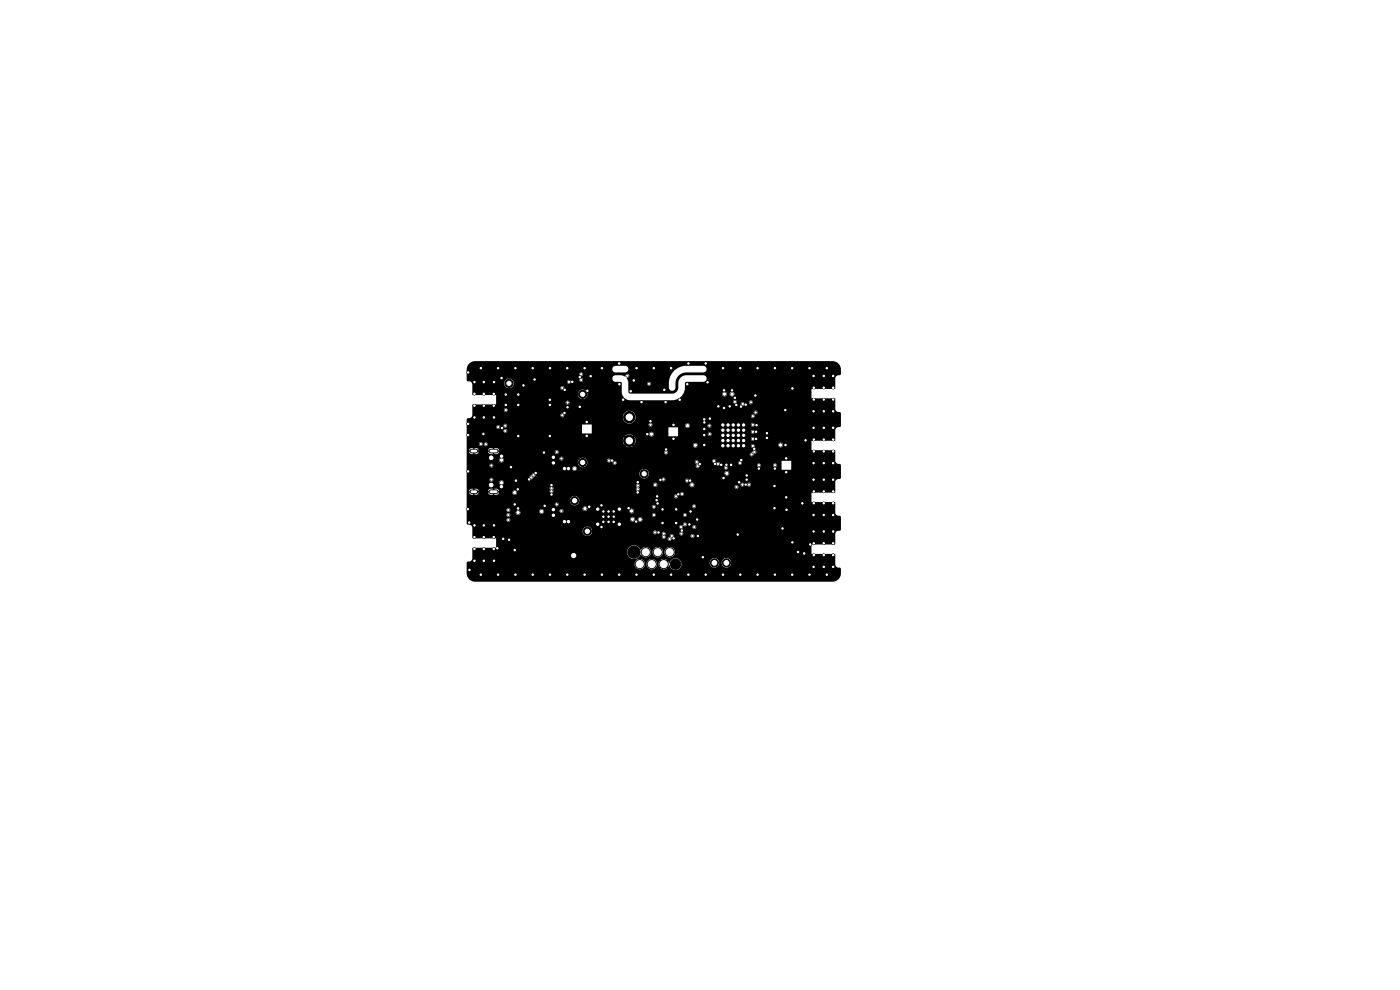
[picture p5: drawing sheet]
<svg xmlns="http://www.w3.org/2000/svg" width="297mm" height="210mm" viewBox="0 0 297 210" stroke-linecap="round" stroke-linejoin="round" font-family="sans-serif">
<g fill="#000" stroke="#000" stroke-width=".21">
<circle cx="99.3" cy="79" r=".25"/>
<circle cx="102" cy="78.1" r=".25"/>
<circle cx="105.7" cy="78.1" r=".25"/>
<circle cx="109.3" cy="78.1" r=".25"/>
<circle cx="113" cy="78.1" r=".25"/>
<circle cx="116.7" cy="78.1" r=".25"/>
<circle cx="120.4" cy="78.1" r=".25"/>
<circle cx="123" cy="80" r=".25"/>
<circle cx="123.3" cy="79.4" r=".25"/>
<circle cx="124" cy="78.1" r=".25"/>
<circle cx="125.3" cy="79.8" r=".25"/>
<circle cx="127.7" cy="78.1" r=".25"/>
<circle cx="131.4" cy="77.1" r=".25"/>
<circle cx="133.1" cy="79.7" r=".25"/>
<circle cx="135" cy="78.1" r=".25"/>
<circle cx="138.7" cy="78.1" r=".25"/>
<circle cx="142.4" cy="78.1" r=".25"/>
<circle cx="146" cy="77.1" r=".25"/>
<circle cx="149.7" cy="77.1" r=".25"/>
<circle cx="153.4" cy="78.1" r=".25"/>
<circle cx="157" cy="78.1" r=".25"/>
<circle cx="160.7" cy="78.1" r=".25"/>
<circle cx="164.4" cy="78.1" r=".25"/>
<circle cx="168.1" cy="78.1" r=".25"/>
<circle cx="171.7" cy="78.1" r=".25"/>
<circle cx="172.6" cy="79.8" r=".25"/>
<circle cx="174.8" cy="79.7" r=".25"/>
<circle cx="175.4" cy="78.1" r=".25"/>
<circle cx="176.7" cy="79.7" r=".25"/>
<circle cx="99.3" cy="89.9" r=".25"/>
<circle cx="99.3" cy="92.3" r=".25"/>
<circle cx="100.7" cy="83.5" r=".25"/>
<circle cx="100.7" cy="88.5" r=".25"/>
<circle cx="100.7" cy="81" r=".25"/>
<circle cx="100.7" cy="86" r=".25"/>
<circle cx="102" cy="94.2" r=".25"/>
<circle cx="102.6" cy="92" r=".25"/>
<circle cx="102.6" cy="88.6" r=".25"/>
<circle cx="102.6" cy="83.6" r=".25"/>
<circle cx="102.6" cy="81" r=".25"/>
<circle cx="102.6" cy="86" r=".25"/>
<circle cx="103" cy="94.3" r=".25"/>
<circle cx="104.3" cy="98.7" r=".25"/>
<circle cx="104.7" cy="83.6" r=".25"/>
<circle cx="104.7" cy="86" r=".25"/>
<circle cx="104.8" cy="88.6" r=".25"/>
<circle cx="104.8" cy="81" r=".25"/>
<circle cx="105.7" cy="90.6" r=".25"/>
<circle cx="106.4" cy="80.2" r=".25"/>
<circle cx="106.4" cy="96.8" r=".35"/>
<circle cx="106.4" cy="97.6" r=".35"/>
<circle cx="106.5" cy="90.8" r=".25"/>
<circle cx="107.2" cy="90.3" r=".25"/>
<circle cx="107.2" cy="91.4" r=".25"/>
<circle cx="107.3" cy="85.9" r=".25"/>
<circle cx="107.3" cy="87" r=".25"/>
<circle cx="107.3" cy="83.7" r=".25"/>
<circle cx="108" cy="81.3" r=".85"/>
<circle cx="108.4" cy="99.1" r=".25"/>
<circle cx="109.9" cy="85.9" r=".25"/>
<circle cx="109.9" cy="92.5" r=".25"/>
<circle cx="110" cy="83.7" r=".25"/>
<circle cx="111" cy="81.7" r=".25"/>
<circle cx="113.4" cy="80.5" r=".25"/>
<circle cx="115.4" cy="96" r=".25"/>
<circle cx="116.6" cy="85.9" r=".25"/>
<circle cx="116.6" cy="92.5" r=".25"/>
<circle cx="116.7" cy="84.8" r=".25"/>
<circle cx="117.4" cy="98.2" r=".35"/>
<circle cx="117.4" cy="97" r=".35"/>
<circle cx="118.1" cy="95.9" r=".25"/>
<circle cx="119.1" cy="97.3" r=".25"/>
<circle cx="119.3" cy="88.1" r=".25"/>
<circle cx="119.3" cy="82.3" r=".25"/>
<circle cx="119.7" cy="87.6" r=".25"/>
<circle cx="119.8" cy="99.4" r=".35"/>
<circle cx="119.8" cy="82.7" r=".25"/>
<circle cx="120.4" cy="85.4" r=".25"/>
<circle cx="120.4" cy="86.4" r=".25"/>
<circle cx="120.6" cy="99.4" r=".35"/>
<circle cx="120.7" cy="81" r=".25"/>
<circle cx="121.4" cy="81" r=".25"/>
<circle cx="121.9" cy="99.4" r=".35"/>
<circle cx="123" cy="86.3" r=".25"/>
<circle cx="123.3" cy="80.6" r=".25"/>
<circle cx="123.6" cy="98.1" r=".85"/>
<circle cx="123.6" cy="83.6" r=".85"/>
<circle cx="124.5" cy="92.5" r=".25"/>
<circle cx="124.5" cy="89.5" r=".25"/>
<circle cx="124.6" cy="82.9" r=".25"/>
<circle cx="129.2" cy="97.7" r=".25"/>
<circle cx="129.8" cy="97.7" r=".25"/>
<circle cx="130.4" cy="98.2" r=".25"/>
<circle cx="131.4" cy="81.5" r=".25"/>
<circle cx="132.2" cy="84.8" r=".25"/>
<circle cx="133.5" cy="93.5" r="1.2"/>
<circle cx="133.5" cy="88.5" r="1.2"/>
<circle cx="133.8" cy="83" r=".25"/>
<circle cx="134.4" cy="80.7" r=".25"/>
<circle cx="136.1" cy="85.3" r=".25"/>
<circle cx="137.3" cy="92.1" r=".25"/>
<circle cx="137.7" cy="81.4" r=".25"/>
<circle cx="138" cy="90.1" r=".25"/>
<circle cx="138" cy="89.3" r=".25"/>
<circle cx="138.2" cy="92.1" r=".35"/>
<circle cx="140.9" cy="82.7" r=".25"/>
<circle cx="141.2" cy="85.3" r=".25"/>
<circle cx="141.3" cy="96" r=".25"/>
<circle cx="141.3" cy="95.3" r=".25"/>
<circle cx="142.9" cy="93.1" r=".25"/>
<circle cx="142.9" cy="90.1" r=".25"/>
<circle cx="144.2" cy="84.8" r=".25"/>
<circle cx="145.8" cy="81.5" r=".25"/>
<circle cx="145.9" cy="90.3" r=".35"/>
<circle cx="147.5" cy="94.4" r=".35"/>
<circle cx="147.8" cy="98" r=".25"/>
<circle cx="148" cy="98.9" r=".25"/>
<circle cx="148.5" cy="98.4" r=".25"/>
<circle cx="149.4" cy="89" r=".25"/>
<circle cx="149.4" cy="92.3" r=".25"/>
<circle cx="149.4" cy="91" r=".25"/>
<circle cx="149.4" cy="94.4" r=".25"/>
<circle cx="149.4" cy="89.6" r=".25"/>
<circle cx="150.1" cy="81.1" r=".25"/>
<circle cx="150.5" cy="90.3" r=".25"/>
<circle cx="150.6" cy="92.1" r=".25"/>
<circle cx="150.6" cy="88.8" r=".25"/>
<circle cx="151.5" cy="97.8" r=".25"/>
<circle cx="151.7" cy="98.4" r=".25"/>
<circle cx="152.4" cy="98.4" r=".25"/>
<circle cx="152.4" cy="86.2" r=".25"/>
<circle cx="153" cy="98.6" r=".25"/>
<circle cx="153.3" cy="94.5" r=".35"/>
<circle cx="153.3" cy="91.3" r=".35"/>
<circle cx="153.3" cy="90.1" r=".35"/>
<circle cx="153.3" cy="93.4" r=".35"/>
<circle cx="153.3" cy="92.4" r=".35"/>
<circle cx="153.6" cy="86.6" r=".25"/>
<circle cx="153.6" cy="82.8" r=".25"/>
<circle cx="153.7" cy="83.6" r=".35"/>
<circle cx="154" cy="99.2" r=".25"/>
<circle cx="154.1" cy="98.6" r=".25"/>
<circle cx="154.4" cy="94.5" r=".35"/>
<circle cx="154.4" cy="91.3" r=".35"/>
<circle cx="154.5" cy="90.1" r=".35"/>
<circle cx="154.5" cy="93.4" r=".35"/>
<circle cx="154.5" cy="92.4" r=".35"/>
<circle cx="154.8" cy="86.2" r=".25"/>
<circle cx="155.1" cy="98.6" r=".25"/>
<circle cx="155.3" cy="83.6" r=".35"/>
<circle cx="155.3" cy="82.8" r=".25"/>
<circle cx="155.6" cy="94.5" r=".35"/>
<circle cx="155.6" cy="91.3" r=".35"/>
<circle cx="155.6" cy="90.1" r=".35"/>
<circle cx="155.6" cy="93.4" r=".35"/>
<circle cx="155.6" cy="92.4" r=".35"/>
<circle cx="155.9" cy="85.3" r=".25"/>
<circle cx="155.9" cy="84.4" r=".25"/>
<circle cx="156.2" cy="85.9" r=".25"/>
<circle cx="156.6" cy="94.5" r=".35"/>
<circle cx="156.6" cy="91.3" r=".35"/>
<circle cx="156.6" cy="90.1" r=".35"/>
<circle cx="156.6" cy="93.4" r=".35"/>
<circle cx="156.6" cy="92.4" r=".35"/>
<circle cx="157" cy="98.2" r=".25"/>
<circle cx="157.2" cy="86.3" r=".25"/>
<circle cx="157.2" cy="97.6" r=".25"/>
<circle cx="157.5" cy="85.7" r=".25"/>
<circle cx="157.7" cy="94.5" r=".35"/>
<circle cx="157.7" cy="91.3" r=".35"/>
<circle cx="157.7" cy="90.1" r=".35"/>
<circle cx="157.7" cy="93.4" r=".35"/>
<circle cx="157.7" cy="92.4" r=".35"/>
<circle cx="158.2" cy="85.9" r=".25"/>
<circle cx="159.3" cy="85.3" r=".25"/>
<circle cx="159.5" cy="96.4" r=".25"/>
<circle cx="159.7" cy="91.6" r=".25"/>
<circle cx="159.7" cy="94.6" r=".25"/>
<circle cx="159.7" cy="88.3" r=".25"/>
<circle cx="159.7" cy="93.1" r=".25"/>
<circle cx="159.7" cy="90.1" r=".25"/>
<circle cx="160" cy="95.2" r=".25"/>
<circle cx="160" cy="95.9" r=".25"/>
<circle cx="160.2" cy="83.9" r=".25"/>
<circle cx="160.3" cy="87.5" r=".25"/>
<circle cx="160.4" cy="91.6" r=".25"/>
<circle cx="160.4" cy="93.1" r=".25"/>
<circle cx="160.5" cy="90.2" r=".25"/>
<circle cx="161" cy="98.7" r=".25"/>
<circle cx="161" cy="99.4" r=".25"/>
<circle cx="162.7" cy="92.9" r=".25"/>
<circle cx="162.7" cy="91.9" r=".25"/>
<circle cx="164.4" cy="98.7" r=".25"/>
<circle cx="164.4" cy="99.4" r=".25"/>
<circle cx="165.6" cy="94.4" r=".35"/>
<circle cx="166.6" cy="87" r=".25"/>
<circle cx="166.6" cy="94.4" r=".25"/>
<circle cx="166.8" cy="97.2" r=".25"/>
<circle cx="168.1" cy="82.4" r=".25"/>
<circle cx="170.9" cy="93.4" r=".25"/>
<circle cx="172.6" cy="87.3" r=".25"/>
<circle cx="172.6" cy="98.3" r=".25"/>
<circle cx="172.6" cy="90.8" r=".25"/>
<circle cx="172.6" cy="82.3" r=".25"/>
<circle cx="172.6" cy="93.3" r=".25"/>
<circle cx="172.6" cy="84.8" r=".25"/>
<circle cx="172.7" cy="95.7" r=".25"/>
<circle cx="174.8" cy="82.3" r=".25"/>
<circle cx="174.8" cy="87.3" r=".25"/>
<circle cx="174.8" cy="93.3" r=".25"/>
<circle cx="174.8" cy="98.3" r=".25"/>
<circle cx="174.8" cy="84.8" r=".25"/>
<circle cx="174.8" cy="90.7" r=".25"/>
<circle cx="174.8" cy="95.7" r=".25"/>
<circle cx="176.7" cy="82.3" r=".25"/>
<circle cx="176.7" cy="87.2" r=".25"/>
<circle cx="176.7" cy="98.2" r=".25"/>
<circle cx="176.7" cy="93.2" r=".25"/>
<circle cx="176.8" cy="90.7" r=".25"/>
<circle cx="176.8" cy="84.7" r=".25"/>
<circle cx="176.8" cy="95.7" r=".25"/>
<circle cx="99.2" cy="108" r=".25"/>
<circle cx="99.3" cy="100" r=".25"/>
<circle cx="99.5" cy="110.8" r=".25"/>
<circle cx="100.7" cy="113.9" r=".25"/>
<circle cx="100.7" cy="118.9" r=".25"/>
<circle cx="100.7" cy="116.4" r=".25"/>
<circle cx="100.7" cy="111.4" r=".25"/>
<circle cx="102.6" cy="114" r=".25"/>
<circle cx="102.6" cy="119" r=".25"/>
<circle cx="102.6" cy="116.4" r=".25"/>
<circle cx="102.6" cy="111.4" r=".25"/>
<circle cx="104.3" cy="101.7" r=".25"/>
<circle cx="104.7" cy="114" r=".25"/>
<circle cx="104.7" cy="116.4" r=".25"/>
<circle cx="104.8" cy="119" r=".25"/>
<circle cx="104.8" cy="111.4" r=".25"/>
<circle cx="105.5" cy="116.3" r=".25"/>
<circle cx="106.4" cy="103.2" r=".35"/>
<circle cx="106.4" cy="102.4" r=".35"/>
<circle cx="106.7" cy="114.3" r=".25"/>
<circle cx="107.8" cy="110.3" r=".25"/>
<circle cx="107.8" cy="109.2" r=".25"/>
<circle cx="107.8" cy="108.2" r=".25"/>
<circle cx="108" cy="114.5" r=".25"/>
<circle cx="109.2" cy="107" r=".25"/>
<circle cx="109.2" cy="116.7" r=".25"/>
<circle cx="109.2" cy="104.5" r=".35"/>
<circle cx="109.4" cy="102" r=".25"/>
<circle cx="109.8" cy="103.8" r=".25"/>
<circle cx="109.9" cy="108.8" r=".35"/>
<circle cx="109.9" cy="107.8" r=".25"/>
<circle cx="112.3" cy="101.7" r=".25"/>
<circle cx="112.7" cy="101.3" r=".25"/>
<circle cx="113.2" cy="100.8" r=".25"/>
<circle cx="113.7" cy="100.3" r=".25"/>
<circle cx="114.9" cy="108.5" r=".35"/>
<circle cx="115.5" cy="107.3" r=".25"/>
<circle cx="117" cy="104.9" r=".25"/>
<circle cx="117" cy="102.9" r=".25"/>
<circle cx="117" cy="103.6" r=".25"/>
<circle cx="117" cy="104.2" r=".25"/>
<circle cx="117.4" cy="109.3" r=".35"/>
<circle cx="117.4" cy="108.1" r=".35"/>
<circle cx="118.1" cy="107" r=".25"/>
<circle cx="119.1" cy="108.4" r=".25"/>
<circle cx="119.8" cy="110.7" r=".35"/>
<circle cx="120.6" cy="110.7" r=".35"/>
<circle cx="121.7" cy="117.8" r=".85"/>
<circle cx="121.9" cy="106.2" r=".85"/>
<circle cx="124.1" cy="107.9" r=".35"/>
<circle cx="124.6" cy="112.7" r=".85"/>
<circle cx="125" cy="107.5" r=".25"/>
<circle cx="126.8" cy="108" r=".35"/>
<circle cx="126.8" cy="111.2" r=".35"/>
<circle cx="127.6" cy="107.2" r=".25"/>
<circle cx="127.6" cy="111.8" r=".25"/>
<circle cx="128" cy="110.7" r=".25"/>
<circle cx="128" cy="109.6" r=".25"/>
<circle cx="128" cy="108.5" r=".25"/>
<circle cx="129.1" cy="110.7" r=".25"/>
<circle cx="129.1" cy="109.6" r=".25"/>
<circle cx="129.1" cy="108.5" r=".25"/>
<circle cx="130.2" cy="110.7" r=".25"/>
<circle cx="130.2" cy="109.6" r=".25"/>
<circle cx="130.2" cy="108.5" r=".25"/>
<circle cx="131.4" cy="111.2" r=".35"/>
<circle cx="131.4" cy="108" r=".35"/>
<circle cx="133.4" cy="107.8" r=".25"/>
<circle cx="134" cy="108.4" r=".35"/>
<circle cx="134.2" cy="110.1" r=".35"/>
<circle cx="134.5" cy="117.1" r="1.3"/>
<circle cx="134.9" cy="110.7" r=".25"/>
<circle cx="135.3" cy="104.4" r=".25"/>
<circle cx="135.3" cy="103" r=".25"/>
<circle cx="135.3" cy="102.3" r=".25"/>
<circle cx="135.3" cy="103.8" r=".25"/>
<circle cx="135.7" cy="119.7" r=".95"/>
<circle cx="135.8" cy="110.2" r=".35"/>
<circle cx="136.7" cy="100.5" r=".85"/>
<circle cx="137" cy="117.1" r=".95"/>
<circle cx="138.3" cy="119.7" r=".95"/>
<circle cx="138.7" cy="109.2" r=".25"/>
<circle cx="138.7" cy="107.5" r=".25"/>
<circle cx="138.9" cy="112.9" r=".25"/>
<circle cx="139" cy="102.8" r=".3"/>
<circle cx="139.3" cy="106.1" r=".25"/>
<circle cx="139.4" cy="105.3" r=".25"/>
<circle cx="139.5" cy="106.8" r=".25"/>
<circle cx="139.5" cy="117.1" r=".95"/>
<circle cx="139.7" cy="112.9" r=".25"/>
<circle cx="140.1" cy="101.8" r=".25"/>
<circle cx="140.5" cy="111" r=".25"/>
<circle cx="140.5" cy="108" r=".25"/>
<circle cx="140.8" cy="101.7" r=".25"/>
<circle cx="140.8" cy="113.9" r=".25"/>
<circle cx="140.8" cy="113.2" r=".25"/>
<circle cx="140.8" cy="119.7" r=".95"/>
<circle cx="142" cy="114.4" r=".25"/>
<circle cx="142.1" cy="117.1" r=".95"/>
<circle cx="142.5" cy="113.7" r=".25"/>
<circle cx="142.9" cy="114.2" r=".25"/>
<circle cx="143.3" cy="119.7" r="1.1"/>
<circle cx="143.4" cy="105.3" r=".25"/>
<circle cx="143.5" cy="110.9" r=".25"/>
<circle cx="143.5" cy="108" r=".25"/>
<circle cx="143.9" cy="104.9" r=".25"/>
<circle cx="144.5" cy="111.8" r=".25"/>
<circle cx="144.5" cy="113.2" r=".25"/>
<circle cx="144.6" cy="112.5" r=".25"/>
<circle cx="144.7" cy="104.8" r=".25"/>
<circle cx="145.3" cy="111.2" r=".25"/>
<circle cx="145.3" cy="109.2" r=".25"/>
<circle cx="145.7" cy="101.9" r=".25"/>
<circle cx="146.2" cy="111.2" r=".25"/>
<circle cx="146.4" cy="101.9" r=".25"/>
<circle cx="146.5" cy="108.5" r=".25"/>
<circle cx="146.8" cy="102.8" r=".35"/>
<circle cx="146.9" cy="113.7" r=".25"/>
<circle cx="147.3" cy="107.4" r=".25"/>
<circle cx="147.3" cy="111.8" r=".25"/>
<circle cx="147.9" cy="110.2" r=".25"/>
<circle cx="148" cy="113.7" r=".25"/>
<circle cx="149.1" cy="118.2" r=".25"/>
<circle cx="151.6" cy="119.4" r=".85"/>
<circle cx="153.5" cy="101.4" r=".25"/>
<circle cx="154.1" cy="119.4" r=".85"/>
<circle cx="154.2" cy="100.4" r=".35"/>
<circle cx="156.2" cy="103.3" r=".25"/>
<circle cx="156.5" cy="113.4" r=".25"/>
<circle cx="156.8" cy="102.3" r=".25"/>
<circle cx="157.5" cy="102.8" r=".25"/>
<circle cx="158.2" cy="102.8" r=".25"/>
<circle cx="158.4" cy="100.8" r=".25"/>
<circle cx="158.4" cy="101.7" r=".25"/>
<circle cx="158.9" cy="102.8" r=".25"/>
<circle cx="164.3" cy="103.1" r=".25"/>
<circle cx="164.3" cy="107.8" r=".25"/>
<circle cx="166" cy="112.1" r=".25"/>
<circle cx="166.8" cy="100.2" r=".25"/>
<circle cx="166.8" cy="105.5" r=".25"/>
<circle cx="166.9" cy="108.1" r=".25"/>
<circle cx="168.1" cy="115.1" r=".25"/>
<circle cx="169.3" cy="117.1" r=".25"/>
<circle cx="170.2" cy="106.8" r=".25"/>
<circle cx="170.6" cy="117.4" r=".25"/>
<circle cx="171.9" cy="115.5" r=".25"/>
<circle cx="172.6" cy="109.3" r=".25"/>
<circle cx="172.6" cy="101.7" r=".25"/>
<circle cx="172.6" cy="112.7" r=".25"/>
<circle cx="172.6" cy="115.3" r=".25"/>
<circle cx="172.6" cy="104.3" r=".25"/>
<circle cx="172.7" cy="106.7" r=".25"/>
<circle cx="172.7" cy="117.7" r=".25"/>
<circle cx="174.8" cy="115.3" r=".25"/>
<circle cx="174.8" cy="109.3" r=".25"/>
<circle cx="174.8" cy="104.3" r=".25"/>
<circle cx="174.8" cy="101.7" r=".25"/>
<circle cx="174.8" cy="106.7" r=".25"/>
<circle cx="174.8" cy="117.7" r=".25"/>
<circle cx="174.8" cy="112.7" r=".25"/>
<circle cx="176.7" cy="115.2" r=".25"/>
<circle cx="176.7" cy="104.2" r=".25"/>
<circle cx="176.7" cy="109.2" r=".25"/>
<circle cx="176.8" cy="106.7" r=".25"/>
<circle cx="176.8" cy="101.7" r=".25"/>
<circle cx="176.8" cy="112.7" r=".25"/>
<circle cx="176.8" cy="117.7" r=".25"/>
<circle cx="99.6" cy="120.9" r=".25"/>
<circle cx="102" cy="121.9" r=".25"/>
<circle cx="105.7" cy="121.9" r=".25"/>
<circle cx="109.3" cy="121.9" r=".25"/>
<circle cx="113" cy="121.9" r=".25"/>
<circle cx="116.7" cy="121.9" r=".25"/>
<circle cx="120.4" cy="121.9" r=".25"/>
<circle cx="124" cy="121.9" r=".25"/>
<circle cx="127.7" cy="121.9" r=".25"/>
<circle cx="131.4" cy="121.9" r=".25"/>
<circle cx="135" cy="121.9" r=".25"/>
<circle cx="138.7" cy="121.9" r=".25"/>
<circle cx="142.4" cy="121.9" r=".25"/>
<circle cx="146" cy="121.9" r=".25"/>
<circle cx="149.7" cy="121.9" r=".25"/>
<circle cx="153.4" cy="121.9" r=".25"/>
<circle cx="157" cy="121.9" r=".25"/>
<circle cx="160.7" cy="121.9" r=".25"/>
<circle cx="164.4" cy="121.9" r=".25"/>
<circle cx="168.1" cy="121.9" r=".25"/>
<circle cx="171.7" cy="121.9" r=".25"/>
<circle cx="172.6" cy="120.3" r=".25"/>
<circle cx="174.8" cy="120.2" r=".25"/>
<circle cx="175.4" cy="121.9" r=".25"/>
<circle cx="176.7" cy="120.2" r=".25"/>
</g>
<path d="M100.1 95.7h.8M104.2 95.7h1.1M100.1 104.3h.8M104.2 104.3h1.1" fill="none" stroke="#000" stroke-width="1"/>
<path d="M99.5 77.1l.6-.4 .7-.1h75.8a1.8 1.8 0 0 1 1.8 1.8v1l-.3 .2a.75 .75 0 0 0-.9 .6v2.3h-5v2h5v2.4l.3 .3 .7 .2 .2 .3v2.6l-.3 .3a.73 .73 0 0 0-.9 .6v2.3h-5v2h5v2.4l.3 .3 .7 .2 .2 .3v2.6l-.3 .3a.73 .73 0 0 0-.9 .6v2.3h-5v2h5v2.4l.3 .3 .7 .2 .2 .3v2.6l-.3 .3a.73 .73 0 0 0-.9 .6v2.3h-5v2h5v2.4l.4 .4 .7 .2 .1 1.1a1.8 1.8 0 0 1-1.8 1.8h-75.8a1.8 1.8 0 0 1-1.8-1.8v-2h35.6a1.1 1.1 0 0 0 1.1 1.2 1.1 1.1 0 0 0 1.1-1.2h.4v.2a1.1 1.1 0 0 0 1.2 1 1.1 1.1 0 0 0 1-1.2h.3l.2 .7 .3-.2 .2 .2-.3 .2 .1 .1a1.09 1.09 0 0 0 1.3-.1l-.3-.2 .2-.2 .3 .2 .3-.5a1.27 1.27 0 0 0 1.5 1.1 1.27 1.27 0 0 0 1-1.6h6.1v.2a1.01 1.01 0 0 0 1.1 .9 1.01 1.01 0 0 0 .9-1.1h.5v.2a1.01 1.01 0 0 0 1.5 .8 1.01 1.01 0 0 0 0-1.8 1.01 1.01 0 0 0-1.5 .8h-.5l-.1-.2a1.01 1.01 0 0 0-1-.7 1.01 1.01 0 0 0-.9 .9h-6.1v-.1a1.3 1.3 0 0 0-1.4-.8 1.3 1.3 0 0 0-1.1 1.1l-.3-.5-.3 .3-.2-.3 .3-.2a1.09 1.09 0 0 0-1.4 0l.3 .2-.2 .3-.3-.3-.2 .6h-.3a1.1 1.1 0 0 0-1.1-1 1.1 1.1 0 0 0-1.1 1h-.4v-.2a1.1 1.1 0 0 0-1.2-.8 1.1 1.1 0 0 0-1 1h-35.6l.1-.4 .2-.1a.73 .73 0 0 0 .9-.7v-1.4h32.8a1.49 1.49 0 0 0 1.2 1.6 1.49 1.49 0 0 0 1.7-1 1.14 1.14 0 0 0 1.3 .6 1.14 1.14 0 0 0 .9-1.2h.3v.2a1.1 1.1 0 0 0 1.2 1 1.1 1.1 0 0 0 1-1.2h.4v.2a1.1 1.1 0 0 0 1.7 .9 1.1 1.1 0 0 0 0-1.9 1.1 1.1 0 0 0-1.7 .8h-.4v-.1a1.1 1.1 0 0 0-1.2-.9 1.1 1.1 0 0 0-1 1h-.3v-.1a1.16 1.16 0 0 0-1-.9 1.16 1.16 0 0 0-1.2 .7 1.49 1.49 0 0 0-1.6-1 1.49 1.49 0 0 0-1.3 1.3h-32.8l.1-.8h4.9v-2h-4.9l-.1-1.6h23.4v.2a1 1 0 0 0 .9 .9 1 1 0 0 0 1.1-.8h12.9l.1 .2a.4 .4 0 0 0 .7 0h1.1l.1 .4a.48 .48 0 0 0-.1 .5 .48 .48 0 0 0 .5 .3l.7 .1a.44 .44 0 0 0 .6 .3 .44 .44 0 0 0 .3-.6l.3-.2 .1-.3 3.6 .2a.4 .4 0 0 0 .6 .2 .4 .4 0 0 0 0-.6 .4 .4 0 0 0-.6 .2h-3.6l-.2-.3a.55 .55 0 0 0-.7 .6l-.4 .4h-.6a.55 .55 0 0 0 .1-.8l.1-.4 2.9 .2a.4 .4 0 0 0 .7 .2 .4 .4 0 0 0 0-.6 .4 .4 0 0 0-.7 .2h-2.9l-.3-.3-.3 .1-.2 .2h-1.1v-.3l-.3-.3-.3 .1-.2 .3h-12.9a.99 .99 0 0 0-.7-1.2h19.2v.3a.4 .4 0 0 0 .5 .2 .4 .4 0 0 0 .3-.5l2 .2a.4 .4 0 0 0 .6 .2 .4 .4 0 0 0 0-.6 .4 .4 0 0 0-.6 .2h-2v-.2a.42 .42 0 0 0 .6 .2 .42 .42 0 0 0 .1-.7 .42 .42 0 0 0-.7 .1v.4h-.2a.4 .4 0 0 0-.6 .2h-19.2a1.01 1.01 0 0 0-1.3 .9h-23.4l-.2-1-.3-.3-.6-.1-.1-.2v-.8h8.4l.1 .3a.4 .4 0 0 0 .5 .2 .4 .4 0 0 0 .2-.6h25.5v.1a.5 .5 0 0 0 .5 .5 .5 .5 0 0 0 .5-.6h.6v.2a.5 .5 0 0 0 .8 .3 .5 .5 0 0 0 0-.8 .5 .5 0 0 0-.8 .3h-.6a.5 .5 0 0 0-.5-.5 .5 .5 0 0 0-.5 .5h-25.5l-.1-.1a.4 .4 0 0 0-.7 .2h-8.4v-1l8.4 .1a.4 .4 0 0 0 .7 .3 .4 .4 0 0 0 0-.7 .4 .4 0 0 0-.7 .3h-8.4v-.5h10.4v.1a.5 .5 0 0 0 .7 .4h28.2l.1 .3a.4 .4 0 0 0 .5 .1 .4 .4 0 0 0 .2-.4l5.8 .1a.4 .4 0 0 0 .6 .3 .4 .4 0 0 0 0-.7 .4 .4 0 0 0-.6 .3h-5.8l-.3-.4-.3 .1-.2 .3h-28.2l.3-.4-.1-.4h4.1a.5 .5 0 0 0 .5 .6 .5 .5 0 0 0 .5-.7l3.3 .2a.4 .4 0 0 0 .6 .2 .4 .4 0 0 0 0-.6 .4 .4 0 0 0-.6 .2h-3.3l-.2-.2-.4-.1-.4 .4h-4.1l-.5-.2-.4 .5h-10.4v-.6l8.4 .2a.4 .4 0 0 0 .7 .2 .4 .4 0 0 0-.1-.7h15.6v.2a.5 .5 0 0 0 .7 .3h9.2v.2a.5 .5 0 0 0 .8 .3 .5 .5 0 0 0 0-.8 .5 .5 0 0 0-.8 .3h-9.1a.5 .5 0 0 0-.1-.9h14v.3a.4 .4 0 0 0 .6 .2 .4 .4 0 0 0 .2-.6l7.7 .2a.4 .4 0 0 0 .7 .2 .4 .4 0 0 0 0-.6 .4 .4 0 0 0-.7 .2h-7.7l-.5-.2-.3 .3h-14.3l-.4 .4h-15.6a.4 .4 0 0 0-.6 .3h-8.4v-1.2l18.7 .2a.4 .4 0 0 0 .6 .2 .4 .4 0 0 0 0-.6 .4 .4 0 0 0-.6 .2h-18.7v-.8h21.9v.2a1 1 0 0 0 1.6 .7 1 1 0 0 0-.3-1.8l20.8 .2a.4 .4 0 0 0 .6 .2 .4 .4 0 0 0 0-.6 .4 .4 0 0 0-.6 .2h-20.8a1.01 1.01 0 0 0-1.3 .9h-21.9v-1.9h.9v.3h-.4a.7 .7 0 0 0 .9 .5v-.4h.3v.4l.6-.2 .3-.3h-.4v-.3h2.7v.3h-.4l.2 .3 .4 .2h.5v-.4h.3v.4l.5-.1 .5-.4-.4-.1h3.2v.2a.5 .5 0 0 0 .4 .4 .5 .5 0 0 0 .5-.3l34.7 .2a.4 .4 0 0 0 .6 .2 .4 .4 0 0 0 0-.6 .4 .4 0 0 0-.6 .2h-34.6a.5 .5 0 0 0-.4-.7 .5 .5 0 0 0-.6 .4h-3.2v-.2l.4-.1-.2-.3-.4-.1h-.4v.3h-.3v-.3h-.5l-.4 .1-.2 .4h-1.9a.7 .7 0 0 0-.9-.5v.3h-.3v-.3h-.3l-.4 .1-.2 .4h-.5v-.7h17.6l.1 .3a.45 .45 0 0 0 0 .7 .45 .45 0 0 0 .7-.1l-.1-.4a.44 .44 0 0 0 0-.7 .44 .44 0 0 0-.7 .2h-17.6v-.7h4.7v.2a.48 .48 0 0 0 .5 .4 .48 .48 0 0 0 .5-.5h30.2l.2 .6a.4 .4 0 0 0-.1 .6 .4 .4 0 0 0 .6 0 .4 .4 0 0 0-.1-.6l.1-.7h2.9v.1a.45 .45 0 0 0 .6 .4 .45 .45 0 0 0 .3-.5h6.9v.1a.5 .5 0 0 0 .8 .3l8.7 .2a.4 .4 0 0 0 .7 .2 .4 .4 0 0 0 0-.6 .4 .4 0 0 0-.7 .2h-8.7l.2-.5h9.8l.1 .3a.4 .4 0 0 0 .5 .2 .4 .4 0 0 0 .2-.5l.6 .2a.4 .4 0 0 0 .6 .2 .4 .4 0 0 0 0-.6 .4 .4 0 0 0-.6 .2h-.6l-.2-.2a.4 .4 0 0 0-.6 .2h-9.8l-.2-.3-.4-.1-.4 .5h-6.9l-.1-.3-.4-.1-.4 .4h-2.9l-.4-.2-.3 .3h-30.2a.48 .48 0 0 0-.4-.5 .48 .48 0 0 0-.6 .4h-4.7v-.5h6.9v.2a.5 .5 0 0 0 .8 .3 .5 .5 0 0 0 0-.8 .5 .5 0 0 0-.8 .3h-6.9v-.6l4.8 .1a.4 .4 0 0 0 .7 .3 .4 .4 0 0 0 0-.7 .4 .4 0 0 0-.7 .3h-4.8v-.5l13.3 .1a.4 .4 0 0 0 .6 .3h27.4l.1 .3a.4 .4 0 0 0 .7 0l4.2 .1a.4 .4 0 0 0 .7 .3 .4 .4 0 0 0 0-.7 .4 .4 0 0 0-.7 .3h-4.2v-.4l-.3-.2-.3 .1-.2 .2h-27.4l.2-.3a.45 .45 0 0 0 .5-.5 .45 .45 0 0 0-.6-.4l-.7 .8h-13.3v-.8h36.6v.2a1 1 0 0 0 1.2 .9 1 1 0 0 0 .8-1.2h16.1v.2a.5 .5 0 0 0 .8 .3 .5 .5 0 0 0 0-.8 .5 .5 0 0 0-.8 .3h-16.1l-.4-.6 30.7-.1v-1.8h-2.1v1.9h-28.6a1 1 0 0 0-1.6 .7h-36.6v-1.1h22.4v.2a.5 .5 0 0 0 .8 .3 .5 .5 0 0 0 0-.8 .5 .5 0 0 0-.8 .3h-22.4v-.6l4.8 .1a.4 .4 0 0 0 .7 .3 .4 .4 0 0 0 0-.7 .4 .4 0 0 0-.7 .3h-4.8v-1.7h4.7v.2a.48 .48 0 0 0 .7 .3h1.5v.2a.5 .5 0 0 0 .8 .3h15.9v.2a1 1 0 0 0 1 .9 1 1 0 0 0 1-1l5.4 .2a.4 .4 0 0 0 .6 .3 .4 .4 0 0 0 .1-.7h16.7l.1 .3 .3 .2a.45 .45 0 0 0-.1 .7 .45 .45 0 0 0 .6 .1l5.3 .1a.4 .4 0 0 0 .6 .3 .4 .4 0 0 0 0-.7 .4 .4 0 0 0-.6 .3h-5.3l.1-.5-.4-.3 3.9-.1 .1 .3 .3 .2 .4-.2h7.9l.1 .3a.4 .4 0 0 0 .4 .2 .4 .4 0 0 0 .3-.5l2.6 .2a.4 .4 0 0 0 .6 .2 .4 .4 0 0 0 0-.6 .4 .4 0 0 0-.6 .2h-2.6l-.2-.2a.4 .4 0 0 0-.6 .2h-7.9v-.5l3.9 .2a.4 .4 0 0 0 .6 .2 .4 .4 0 0 0 0-.6 .4 .4 0 0 0-.6 .2h-3.9l-.4-.1-.4 .3h-3.9l.2-.2-.1-.4 3 .2a.4 .4 0 0 0 .6 .2 .4 .4 0 0 0 0-.6 .4 .4 0 0 0-.6 .2h-3l-.4-.1-.3 .3h-16.8a.4 .4 0 0 0-.6 .2h-5.4l-.1-.5h4.3a.4 .4 0 0 0 .5 .5 .4 .4 0 0 0 .2-.7 .4 .4 0 0 0-.7 .1l-4.3 .1a1 1 0 0 0-1.1-.5 1 1 0 0 0-.8 .9h-15.9l.2-.3-.2-.5h12a.4 .4 0 0 0 .5 .5 .4 .4 0 0 0 .2-.7 .4 .4 0 0 0-.7 .1l-12 .1-.4-.1-.4 .4h-1.4a.48 .48 0 0 0-.1-.8 .48 .48 0 0 0-.7 .3h-4.7v-1.5h.9v.3h-.4a.7 .7 0 0 0 .9 .5v-.3h.3v.3l.6-.1 .3-.4h-.4v-.3h2.7v.3l-.4 .1 .2 .3 .4 .1h.5v-.3h.3v.3h.5l.5-.5h11.8v.3a.4 .4 0 0 0 .5 .2 .4 .4 0 0 0 .3-.4h22.4l.1 .3 .2 .2 17.8 .1a.44 .44 0 0 0 .6 .3 .44 .44 0 0 0 .3-.5 .43 .43 0 0 0 .5-.4 .43 .43 0 0 0-.5-.4 .43 .43 0 0 0-.3 .5l-.4 .1-.2 .2h-17.5a.4 .4 0 0 0 0-.6 .4 .4 0 0 0-.6 .2l-22.4-.1a.4 .4 0 0 0-.4-.3 .4 .4 0 0 0-.4 .3h-12.2v-.3h.4l-.2-.3-.4-.2h-.4v.4h-.3v-.4l-.6 .1-.5 .4h-1.9l-.3-.3-.3-.2h-.3v.4h-.3v-.4a.7 .7 0 0 0-.9 .5h-.5v-1.4h2.6l.1 .3a.4 .4 0 0 0 .4 .2 .4 .4 0 0 0 .3-.4l.2 .1a.4 .4 0 0 0 .7 .3 .4 .4 0 0 0 0-.7 .4 .4 0 0 0-.7 .3h-.2l-.3-.4-.3 .1-.2 .2h-2.6v-.7h33.1l.3 .9 .5-.4 .2 .2-.4 .5a1.34 1.34 0 0 0 1.6 0l-.1-.2h12.8a.5 .5 0 0 0 .4 .5 .5 .5 0 0 0 .6-.4l11.3 .2a.4 .4 0 0 0 .6 .3 .4 .4 0 0 0 .1-.7h5.1v.2a.5 .5 0 0 0 .8 .3 .5 .5 0 0 0 0-.8 .5 .5 0 0 0-.8 .3h-5.1l-.4-.1-.3 .3h-11.3a.5 .5 0 0 0-.4-.5 .5 .5 0 0 0-.6 .4h-12.8l-.3-.3 .2-.2 .5 .4a1.33 1.33 0 0 0 .2-1.3l24.5 .2a.4 .4 0 0 0 .6 .2 .4 .4 0 0 0 0-.6 .4 .4 0 0 0-.6 .2h-24.5l-.2-.3-.5 .4-.2-.2 .4-.5-.1-.1a1.35 1.35 0 0 0-1.5 .1l.4 .5-.2 .2-.5-.4-.3 .7h-33.1v-1.4h38.7a.5 .5 0 0 0 .7 .6 .5 .5 0 0 0 .2-.8 .5 .5 0 0 0-.9 .1v.1h-38.7v-.7h7.8a.4 .4 0 0 0 .5 .5 .4 .4 0 0 0 .2-.7 .4 .4 0 0 0-.7 .1l-7.8 .1v-.8h6.3a.4 .4 0 0 0 .6 .5 .4 .4 0 0 0 0-.8l.9 .2a.4 .4 0 0 0 .6 .3 .4 .4 0 0 0 .1-.6h16v1.9h2v-1.3h16.3v1.9h2v-.6l6.4 .1a.4 .4 0 0 0 .6 .3 .4 .4 0 0 0 0-.6 .4 .4 0 0 0-.6 .2h-6.4v-.5l15.5 .2a.4 .4 0 0 0 .6 .2 .4 .4 0 0 0 0-.6 .4 .4 0 0 0-.6 .2h-15.5v-.8h-18.3v-.6l-18-.1h30.1v.3a.4 .4 0 0 0 .4 .2 .4 .4 0 0 0 .4-.3h6.9v.2a.5 .5 0 0 0 .6 .4 .5 .5 0 0 0 .5-.6l3.7 .2a.4 .4 0 0 0 .6 .3 .4 .4 0 0 0 .1-.7l8.5 .2a.4 .4 0 0 0 .6 .2 .4 .4 0 0 0 0-.6 .4 .4 0 0 0-.6 .2h-8.6a.4 .4 0 0 0-.6 .2h-3.7a.5 .5 0 0 0-.6-.4 .5 .5 0 0 0-.5 .4h-6.9l-.1-.3a.4 .4 0 0 0-.4-.2 .4 .4 0 0 0-.3 .3h-30.2a.4 .4 0 0 0-.6 .2h-1.2l-.3 .3h-6.3v-1.6l.2-.2 .7-.2 .3-.5h18.7l.1 .3 .2 .2 12.9-.1a1.35 1.35 0 0 0 1.5 1.5 1.35 1.35 0 0 0 1.2-1.7l24.5 .2a.4 .4 0 0 0 .6 .2 .4 .4 0 0 0 0-.6 .4 .4 0 0 0-.6 .2h-24.5l-.5-.8 25.6 .2a.4 .4 0 0 0 .6 .2 .4 .4 0 0 0 0-.6 .4 .4 0 0 0-.6 .2l-25.7-.1a1.35 1.35 0 0 0-2.1 1.1h-12.5v-.5a.4 .4 0 0 0-.4-.2 .4 .4 0 0 0-.3 .3h-18.7v-1.1l6.7 .2a.4 .4 0 0 0 .6 .2 .4 .4 0 0 0 0-.6 .4 .4 0 0 0-.6 .2h-6.7v-1l5-.1v-.5h14.8a.4 .4 0 0 0 .5 .5 .4 .4 0 0 0 .2-.6h34.8l.2 .4 1.4 .2a.4 .4 0 0 0 .7 .2 .4 .4 0 0 0 0-.6 .4 .4 0 0 0-.7 .2h-1.1l.3-.3h2.6a.4 .4 0 0 0 .5 .4 .4 .4 0 0 0 .2-.6 .4 .4 0 0 0-.7 .1l-2.6 .1a.4 .4 0 0 0-.4-.5 .4 .4 0 0 0-.4 .4h-34.8l-.1-.2a.4 .4 0 0 0-.6 .3h-14.8v-1.5h-4.9l-.1-.2h22.4a1.01 1.01 0 0 0 1.4 1 1.01 1.01 0 0 0 .3-1.7 1.01 1.01 0 0 0-1.7 .5v.2h-22.4l-.1-2.4h6.9a1 1 0 0 0 1.4 1l10.5 .2a.4 .4 0 0 0 .6 .2 .4 .4 0 0 0 0-.6 .4 .4 0 0 0-.6 .2h-10.5a1 1 0 0 0 .5-1.3l11.4 .2a.4 .4 0 0 0 .6 .2 .4 .4 0 0 0 0-.6 .4 .4 0 0 0-.6 .2h-11.4l-.3-.4h14.3a.4 .4 0 0 0 .3 .5 .4 .4 0 0 0 .5-.3 .4 .4 0 0 0-.3-.5h6.5l.1 .5 .4 .3h1.2l.2 .1 .1 2.4a1.82 1.82 0 0 0 1.7 1.4h9.5a2.7 2.7 0 0 0 1.9-1.4h8.2v.2a.5 .5 0 0 0 .6 .4 .5 .5 0 0 0 .4-.6h.6v.2a.5 .5 0 0 0 .8 .3 .5 .5 0 0 0 0-.8 .5 .5 0 0 0-.8 .3h-.6l-.4-.4-.4 .1-.2 .3h-8.2l.3-.8v-1.4l.1-.2 4-.1a.7 .7 0 0 0 .5-.8 .7 .7 0 0 0-.7-.6h-3.7l-.8 .3a1.71 1.71 0 0 0-.8 1.3v1a1.3 1.3 0 0 1-1.3 1.3h-8.9l-.4-.2v-2h4a.4 .4 0 0 0 .5 .5 .4 .4 0 0 0 .2-.7h3.9v1.2a.7 .7 0 0 0 .8 .6 .7 .7 0 0 0 .6-.7v-.9a2.3 2.3 0 0 1 2.3-2.3h3.8a.7 .7 0 0 0 .5-.8 .7 .7 0 0 0-.7-.6h-3.6a3.7 3.7 0 0 0-3.7 3.5h-3.9l-.4-.1-.3 .3h-4l-.4-1.1a.49 .49 0 0 0 .5-.3 .49 .49 0 0 0-.1-.6 .56 .56 0 0 0-.7 .6l-.6-.3h-1.5l-.4 .2-.2 .4h-6.7l-.3 .3h-14.3a1.01 1.01 0 0 0-1.6 .7h-6.9l-.3-.2-.7-.2-.1-1.5h23.9a.4 .4 0 0 0 .5 .5 .4 .4 0 0 0 .2-.7 .4 .4 0 0 0-.7 .1l-23.9 .1v-.9v-.2h30.9l.1 .5 .4 .3h2.3a.7 .7 0 0 0 .6-.7 .7 .7 0 0 0-.7-.7h-2a.7 .7 0 0 0-.7 .6h-30.9z" fill="#000"/>
<g fill="#fff" stroke="#fff" stroke-width=".21">
<circle cx="117.4" cy="98.2" r=".25"/>
<circle cx="157.8" cy="93.4" r=".25"/>
<circle cx="140.1" cy="101.8" r=".15"/>
<circle cx="174.8" cy="112.7" r=".15"/>
<circle cx="160" cy="95.2" r=".15"/>
<circle cx="100.6" cy="83.5" r=".15"/>
<circle cx="176.8" cy="120.3" r=".15"/>
<circle cx="168.1" cy="115.1" r=".15"/>
<circle cx="113.4" cy="80.5" r=".15"/>
<circle cx="174.8" cy="104.3" r=".15"/>
<circle cx="134.4" cy="80.7" r=".15"/>
<circle cx="155.5" cy="90.2" r=".25"/>
<circle cx="156.5" cy="113.4" r=".15"/>
<circle cx="171.7" cy="121.9" r=".15"/>
<circle cx="168.1" cy="82.4" r=".15"/>
<circle cx="140.9" cy="82.7" r=".15"/>
<circle cx="172.6" cy="112.7" r=".15"/>
<circle cx="160.7" cy="78.1" r=".15"/>
<circle cx="129.1" cy="108.5" r=".15"/>
<circle cx="150.1" cy="81.1" r=".15"/>
<circle cx="174.8" cy="115.3" r=".15"/>
<circle cx="166.8" cy="105.5" r=".15"/>
<circle cx="176.8" cy="98.2" r=".15"/>
<circle cx="138.7" cy="78.1" r=".15"/>
<circle cx="162.7" cy="91.9" r=".15"/>
<circle cx="102.6" cy="113.9" r=".15"/>
<circle cx="176.8" cy="87.2" r=".15"/>
<circle cx="145.8" cy="81.5" r=".15"/>
<circle cx="139.4" cy="105.3" r=".15"/>
<circle cx="99.3" cy="100" r=".15"/>
<circle cx="164.4" cy="121.9" r=".15"/>
<circle cx="104.7" cy="116.4" r=".15"/>
<circle cx="129.1" cy="110.7" r=".15"/>
<circle cx="156.6" cy="91.3" r=".25"/>
<circle cx="116.7" cy="121.9" r=".15"/>
<circle cx="109.9" cy="107.9" r=".15"/>
<circle cx="174.8" cy="84.7" r=".15"/>
<circle cx="111" cy="81.8" r=".15"/>
<circle cx="156.6" cy="90.1" r=".25"/>
<circle cx="174.8" cy="98.2" r=".15"/>
<circle cx="172.6" cy="106.7" r=".15"/>
<circle cx="102.6" cy="81" r=".15"/>
<circle cx="148.4" cy="98.5" r=".15"/>
<circle cx="149.4" cy="88.9" r=".15"/>
<circle cx="143.9" cy="104.9" r=".15"/>
<circle cx="130.2" cy="109.6" r=".15"/>
<circle cx="139.3" cy="106.1" r=".15"/>
<circle cx="160.7" cy="121.9" r=".15"/>
<circle cx="116.6" cy="84.8" r=".15"/>
<circle cx="172.7" cy="117.7" r=".15"/>
<circle cx="109.9" cy="85.9" r=".15"/>
<circle cx="106.4" cy="103.2" r=".25"/>
<circle cx="166.6" cy="94.4" r=".15"/>
<circle cx="130.2" cy="110.7" r=".15"/>
<circle cx="126.8" cy="111.2" r=".25"/>
<circle cx="102.6" cy="119" r=".15"/>
<circle cx="158.4" cy="101.8" r=".15"/>
<circle cx="157.8" cy="90.1" r=".25"/>
<circle cx="106.4" cy="80.2" r=".15"/>
<circle cx="176.8" cy="79.7" r=".15"/>
<circle cx="113.6" cy="100.3" r=".15"/>
<circle cx="153.6" cy="86.5" r=".15"/>
<circle cx="128" cy="110.7" r=".15"/>
<circle cx="174.8" cy="106.7" r=".15"/>
<circle cx="154.8" cy="86.2" r=".15"/>
<circle cx="126.8" cy="108" r=".25"/>
<circle cx="125" cy="107.5" r=".15"/>
<circle cx="109.2" cy="116.7" r=".15"/>
<circle cx="104.8" cy="113.9" r=".15"/>
<circle cx="149.1" cy="118.2" r=".15"/>
<circle cx="117.4" cy="108.1" r=".25"/>
<circle cx="137.3" cy="92.1" r=".15"/>
<circle cx="104.8" cy="83.5" r=".15"/>
<circle cx="115.6" cy="107.3" r=".15"/>
<circle cx="144.7" cy="112.6" r=".15"/>
<circle cx="123" cy="80" r=".15"/>
<circle cx="154.5" cy="90.1" r=".25"/>
<circle cx="176.8" cy="82.2" r=".15"/>
<circle cx="100.6" cy="116.4" r=".15"/>
<circle cx="100.6" cy="81.1" r=".15"/>
<circle cx="153.4" cy="121.9" r=".15"/>
<circle cx="170.2" cy="106.8" r=".15"/>
<circle cx="113" cy="78.1" r=".15"/>
<circle cx="138.7" cy="121.9" r=".15"/>
<circle cx="99.6" cy="120.9" r=".15"/>
<circle cx="146.4" cy="101.9" r=".15"/>
<circle cx="166.8" cy="97.2" r=".15"/>
<circle cx="119.7" cy="110.7" r=".25"/>
<circle cx="143.4" cy="108" r=".15"/>
<circle cx="115.4" cy="96" r=".15"/>
<circle cx="128" cy="109.6" r=".15"/>
<circle cx="172.6" cy="90.7" r=".15"/>
<circle cx="172.6" cy="79.8" r=".15"/>
<circle cx="135.3" cy="102.3" r=".15"/>
<circle cx="100.6" cy="88.5" r=".15"/>
<circle cx="142.4" cy="78.1" r=".15"/>
<circle cx="105.7" cy="121.9" r=".15"/>
<circle cx="133.8" cy="83" r=".15"/>
<circle cx="172.7" cy="93.2" r=".15"/>
<circle cx="155.3" cy="82.8" r=".15"/>
<circle cx="174.8" cy="90.7" r=".15"/>
<circle cx="166.6" cy="87" r=".15"/>
<circle cx="119.7" cy="87.6" r=".15"/>
<circle cx="156.6" cy="93.4" r=".25"/>
<circle cx="140.6" cy="110.9" r=".15"/>
<circle cx="121.4" cy="81" r=".15"/>
<circle cx="107.3" cy="85.9" r=".15"/>
<circle cx="154.5" cy="92.3" r=".25"/>
<circle cx="158.4" cy="100.9" r=".15"/>
<circle cx="157.2" cy="86.2" r=".15"/>
<circle cx="153.3" cy="91.2" r=".25"/>
<circle cx="153.4" cy="78.1" r=".15"/>
<circle cx="104.8" cy="119" r=".15"/>
<circle cx="106.4" cy="96.8" r=".25"/>
<circle cx="149.4" cy="94.4" r=".15"/>
<circle cx="127.6" cy="111.8" r=".15"/>
<circle cx="142.9" cy="93.1" r=".15"/>
<circle cx="106.8" cy="114.3" r=".15"/>
<circle cx="155.5" cy="91.3" r=".25"/>
<circle cx="172.6" cy="98.2" r=".15"/>
<circle cx="176.8" cy="93.2" r=".15"/>
<circle cx="124.5" cy="92.5" r=".15"/>
<circle cx="124" cy="78.1" r=".15"/>
<circle cx="169.3" cy="117.1" r=".15"/>
<circle cx="160.3" cy="83.9" r=".15"/>
<circle cx="153" cy="98.6" r=".15"/>
<circle cx="157.1" cy="78.1" r=".15"/>
<circle cx="157.1" cy="121.9" r=".15"/>
<circle cx="174.8" cy="79.7" r=".15"/>
<circle cx="156.6" cy="94.5" r=".25"/>
<circle cx="174.8" cy="93.2" r=".15"/>
<circle cx="109.9" cy="92.5" r=".15"/>
<circle cx="154.5" cy="91.2" r=".25"/>
<circle cx="117.4" cy="109.3" r=".25"/>
<circle cx="164.4" cy="99.4" r=".15"/>
<circle cx="139.5" cy="106.8" r=".15"/>
<circle cx="155.5" cy="93.4" r=".25"/>
<circle cx="135" cy="110.6" r=".15"/>
<circle cx="135.3" cy="104.4" r=".15"/>
<circle cx="107.3" cy="83.7" r=".15"/>
<circle cx="143.4" cy="110.9" r=".15"/>
<circle cx="172.6" cy="95.7" r=".15"/>
<circle cx="172.6" cy="104.3" r=".15"/>
<circle cx="168.1" cy="78.1" r=".15"/>
<circle cx="109.2" cy="107" r=".15"/>
<circle cx="176.8" cy="101.7" r=".15"/>
<circle cx="150.6" cy="88.8" r=".15"/>
<circle cx="146.5" cy="108.5" r=".15"/>
<circle cx="102.6" cy="86" r=".15"/>
<circle cx="148" cy="113.7" r=".15"/>
<circle cx="99.3" cy="89.9" r=".15"/>
<circle cx="154.1" cy="98.6" r=".15"/>
<circle cx="120.3" cy="78.1" r=".15"/>
<circle cx="142.9" cy="90.1" r=".15"/>
<circle cx="109.3" cy="78.1" r=".15"/>
<circle cx="154.5" cy="94.5" r=".25"/>
<circle cx="141.3" cy="95.3" r=".15"/>
<circle cx="153.3" cy="93.4" r=".25"/>
<circle cx="104.8" cy="111.4" r=".15"/>
<circle cx="131.4" cy="81.5" r=".15"/>
<circle cx="155.5" cy="94.6" r=".25"/>
<circle cx="102" cy="121.9" r=".15"/>
<circle cx="102.6" cy="88.5" r=".15"/>
<circle cx="157.7" cy="94.5" r=".25"/>
<circle cx="120.3" cy="121.9" r=".15"/>
<circle cx="149.4" cy="91" r=".15"/>
<circle cx="160.4" cy="93.1" r=".15"/>
<circle cx="147.9" cy="110.2" r=".15"/>
<circle cx="138" cy="89.3" r=".15"/>
<circle cx="117.4" cy="97" r=".25"/>
<circle cx="105.7" cy="78.1" r=".15"/>
<circle cx="166.8" cy="108.2" r=".15"/>
<circle cx="131.4" cy="108" r=".25"/>
<circle cx="130.2" cy="108.5" r=".15"/>
<circle cx="154.5" cy="93.4" r=".25"/>
<circle cx="160.5" cy="90.2" r=".15"/>
<circle cx="140.6" cy="108" r=".15"/>
<circle cx="152.4" cy="86.2" r=".15"/>
<circle cx="172.6" cy="84.7" r=".15"/>
<circle cx="162.7" cy="92.9" r=".15"/>
<circle cx="158.2" cy="85.9" r=".15"/>
<circle cx="153.5" cy="101.4" r=".15"/>
<circle cx="155.9" cy="84.4" r=".15"/>
<circle cx="127.7" cy="121.9" r=".15"/>
<circle cx="100.6" cy="111.5" r=".15"/>
<circle cx="175.4" cy="78.1" r=".15"/>
<circle cx="168.1" cy="121.9" r=".15"/>
<circle cx="104.8" cy="88.5" r=".15"/>
<circle cx="149.7" cy="121.9" r=".15"/>
<circle cx="156.2" cy="85.9" r=".15"/>
<circle cx="146" cy="77.1" r=".15"/>
<circle cx="174.8" cy="120.3" r=".15"/>
<circle cx="142.4" cy="121.9" r=".15"/>
<circle cx="131.4" cy="111.2" r=".25"/>
<circle cx="172.6" cy="87.2" r=".15"/>
<circle cx="164.4" cy="78.1" r=".15"/>
<circle cx="153.3" cy="90.1" r=".25"/>
<circle cx="102" cy="78.1" r=".15"/>
<circle cx="99.3" cy="79" r=".15"/>
<circle cx="127.6" cy="107.2" r=".15"/>
<circle cx="149.4" cy="89.6" r=".15"/>
<circle cx="176.8" cy="112.7" r=".15"/>
<circle cx="141.2" cy="85.3" r=".15"/>
<circle cx="157.3" cy="97.6" r=".15"/>
<circle cx="109.9" cy="103.8" r=".15"/>
<circle cx="176.8" cy="90.7" r=".15"/>
<circle cx="149.4" cy="92.3" r=".15"/>
<circle cx="117" cy="102.9" r=".15"/>
<circle cx="176.8" cy="104.3" r=".15"/>
<circle cx="102.6" cy="116.4" r=".15"/>
<circle cx="136.1" cy="85.3" r=".15"/>
<circle cx="124.5" cy="89.5" r=".15"/>
<circle cx="131.4" cy="77.1" r=".15"/>
<circle cx="174.8" cy="87.2" r=".15"/>
<circle cx="120.6" cy="110.7" r=".25"/>
<circle cx="120.6" cy="99.4" r=".25"/>
<circle cx="100.6" cy="113.9" r=".15"/>
<circle cx="116.7" cy="78.1" r=".15"/>
<circle cx="160.4" cy="91.6" r=".15"/>
<circle cx="172.7" cy="82.2" r=".15"/>
<circle cx="99.6" cy="110.9" r=".15"/>
<circle cx="131.4" cy="121.9" r=".15"/>
<circle cx="172.6" cy="109.3" r=".15"/>
<circle cx="172.6" cy="101.7" r=".15"/>
<circle cx="102.6" cy="83.5" r=".15"/>
<circle cx="100.6" cy="119" r=".15"/>
<circle cx="164.3" cy="107.8" r=".15"/>
<circle cx="116.6" cy="85.9" r=".15"/>
<circle cx="155.1" cy="98.6" r=".15"/>
<circle cx="109.9" cy="83.7" r=".15"/>
<circle cx="144.2" cy="84.8" r=".15"/>
<circle cx="104.7" cy="86" r=".15"/>
<circle cx="99.3" cy="92.3" r=".15"/>
<circle cx="99.2" cy="108" r=".15"/>
<circle cx="127.7" cy="78.1" r=".15"/>
<circle cx="135" cy="78.1" r=".15"/>
<circle cx="171.7" cy="78.1" r=".15"/>
<circle cx="155.5" cy="92.3" r=".25"/>
<circle cx="157.7" cy="91.2" r=".25"/>
<circle cx="171.9" cy="115.5" r=".15"/>
<circle cx="106.5" cy="90.8" r=".15"/>
<circle cx="125.3" cy="79.8" r=".15"/>
<circle cx="109.3" cy="121.9" r=".15"/>
<circle cx="124" cy="121.9" r=".15"/>
<circle cx="102.6" cy="92" r=".15"/>
<circle cx="174.8" cy="82.2" r=".15"/>
<circle cx="124.6" cy="82.9" r=".15"/>
<circle cx="176.8" cy="117.7" r=".15"/>
<circle cx="123" cy="86.3" r=".15"/>
<circle cx="166.8" cy="100.2" r=".15"/>
<circle cx="158.2" cy="102.8" r=".15"/>
<circle cx="108" cy="114.5" r=".15"/>
<circle cx="119.8" cy="82.7" r=".15"/>
<circle cx="175.4" cy="121.9" r=".15"/>
<circle cx="151.7" cy="98.4" r=".15"/>
<circle cx="139.7" cy="112.9" r=".15"/>
<circle cx="100.6" cy="86.1" r=".15"/>
<circle cx="176.8" cy="109.3" r=".15"/>
<circle cx="156.7" cy="92.3" r=".25"/>
<circle cx="129.8" cy="97.7" r=".15"/>
<circle cx="153.6" cy="82.8" r=".15"/>
<circle cx="105.5" cy="116.3" r=".15"/>
<circle cx="132.2" cy="84.8" r=".15"/>
<circle cx="157.8" cy="92.3" r=".25"/>
<circle cx="176.8" cy="115.3" r=".15"/>
<circle cx="120.4" cy="86.4" r=".15"/>
<circle cx="176.8" cy="84.7" r=".15"/>
<circle cx="176.8" cy="95.7" r=".15"/>
<circle cx="174.8" cy="109.3" r=".15"/>
<circle cx="146" cy="121.9" r=".15"/>
<circle cx="161" cy="99.4" r=".15"/>
<circle cx="135" cy="121.9" r=".15"/>
<circle cx="174.8" cy="101.7" r=".15"/>
<circle cx="153.4" cy="92.3" r=".25"/>
<circle cx="108.4" cy="99.1" r=".15"/>
<circle cx="174.8" cy="117.7" r=".15"/>
<circle cx="109.5" cy="101.9" r=".15"/>
<circle cx="116.6" cy="92.5" r=".15"/>
<circle cx="128" cy="108.5" r=".15"/>
<circle cx="172.6" cy="115.3" r=".15"/>
<circle cx="133.3" cy="107.8" r=".15"/>
<circle cx="176.8" cy="106.7" r=".15"/>
<circle cx="146.2" cy="111.3" r=".15"/>
<circle cx="170.6" cy="117.4" r=".15"/>
<circle cx="164.3" cy="103.1" r=".15"/>
<circle cx="119.7" cy="99.4" r=".25"/>
<circle cx="166" cy="112.1" r=".15"/>
<circle cx="142.9" cy="114.2" r=".15"/>
<circle cx="153.3" cy="94.5" r=".25"/>
<circle cx="117" cy="104.9" r=".15"/>
<circle cx="170.9" cy="93.4" r=".15"/>
<circle cx="156.8" cy="102.3" r=".15"/>
<circle cx="172.6" cy="120.3" r=".15"/>
<circle cx="113" cy="121.9" r=".15"/>
<circle cx="174.8" cy="95.7" r=".15"/>
<circle cx="129.1" cy="109.6" r=".15"/>
<circle cx="112.3" cy="101.7" r=".15"/>
<circle cx="102.6" cy="111.4" r=".15"/>
<circle cx="149.7" cy="77.1" r=".15"/>
<circle cx="104.8" cy="81" r=".15"/>
<circle cx="106.4" cy="97.6" r=".25"/>
<circle cx="109.2" cy="104.5" r=".25"/>
<circle cx="106.4" cy="102.4" r=".25"/>
<circle cx="114.9" cy="108.5" r=".25"/>
<circle cx="138.2" cy="92.1" r=".25"/>
<circle cx="153.7" cy="83.6" r=".25"/>
<circle cx="109.9" cy="108.7" r=".25"/>
<circle cx="146.8" cy="102.8" r=".25"/>
<circle cx="139" cy="102.8" r=".2"/>
<circle cx="155.3" cy="83.6" r=".25"/>
<circle cx="134.2" cy="110.2" r=".25"/>
<circle cx="154.2" cy="100.4" r=".25"/>
<circle cx="159.7" cy="94.6" r=".15"/>
<circle cx="159.7" cy="93.1" r=".15"/>
<circle cx="154" cy="99.2" r=".15"/>
<circle cx="159.4" cy="96.4" r=".15"/>
<circle cx="150.5" cy="90.3" r=".15"/>
<circle cx="150.6" cy="92.1" r=".15"/>
<circle cx="123.3" cy="79.4" r=".15"/>
<circle cx="120.4" cy="85.4" r=".15"/>
<circle cx="117" cy="104.2" r=".15"/>
<circle cx="112.7" cy="101.3" r=".15"/>
<circle cx="113.2" cy="100.8" r=".15"/>
<circle cx="117" cy="103.6" r=".15"/>
<circle cx="147.3" cy="111.8" r=".15"/>
<circle cx="144.5" cy="111.8" r=".15"/>
<circle cx="138.7" cy="109.3" r=".15"/>
<circle cx="145.3" cy="109.3" r=".15"/>
<circle cx="138.7" cy="107.5" r=".15"/>
<circle cx="145.3" cy="111.3" r=".15"/>
<circle cx="142" cy="114.3" r=".15"/>
<circle cx="158.9" cy="102.8" r=".15"/>
<circle cx="146.9" cy="113.7" r=".15"/>
<circle cx="107.2" cy="91.4" r=".15"/>
<circle cx="160.3" cy="87.5" r=".15"/>
<circle cx="157.5" cy="102.8" r=".15"/>
<circle cx="159.7" cy="88.3" r=".15"/>
<circle cx="142.5" cy="113.7" r=".15"/>
<circle cx="107.2" cy="90.3" r=".15"/>
<circle cx="144.5" cy="113.2" r=".15"/>
<circle cx="160.1" cy="95.9" r=".15"/>
<circle cx="144.7" cy="104.8" r=".15"/>
<circle cx="135.3" cy="103.8" r=".15"/>
<circle cx="129.2" cy="97.7" r=".15"/>
<circle cx="135.3" cy="103" r=".15"/>
<circle cx="130.4" cy="98.2" r=".15"/>
<circle cx="107.9" cy="110.3" r=".15"/>
<circle cx="140.8" cy="113.9" r=".15"/>
<circle cx="107.9" cy="109.3" r=".15"/>
<circle cx="140.8" cy="113.2" r=".15"/>
<circle cx="107.9" cy="108.2" r=".15"/>
<circle cx="139" cy="112.9" r=".15"/>
<circle cx="140.7" cy="101.7" r=".15"/>
<circle cx="119.3" cy="88.1" r=".15"/>
<circle cx="145.7" cy="101.9" r=".15"/>
<circle cx="138" cy="90.1" r=".15"/>
<circle cx="119.3" cy="82.3" r=".15"/>
<circle cx="151.5" cy="97.8" r=".15"/>
<circle cx="147.8" cy="98" r=".15"/>
<circle cx="124.1" cy="107.9" r=".25"/>
<circle cx="121.9" cy="99.4" r=".25"/>
<circle cx="118.1" cy="107" r=".15"/>
<circle cx="119.1" cy="108.4" r=".15"/>
<circle cx="118.1" cy="95.9" r=".15"/>
<circle cx="119.1" cy="97.3" r=".15"/>
<circle cx="143.4" cy="105.3" r=".15"/>
<circle cx="155.9" cy="85.2" r=".15"/>
<circle cx="152.4" cy="98.4" r=".15"/>
<circle cx="148" cy="98.9" r=".15"/>
<circle cx="107.3" cy="87" r=".15"/>
<circle cx="123.3" cy="80.6" r=".15"/>
<circle cx="120.7" cy="81" r=".15"/>
<circle cx="105.7" cy="90.6" r=".15"/>
<circle cx="157.5" cy="85.7" r=".15"/>
<circle cx="159.3" cy="85.3" r=".15"/>
<circle cx="157" cy="98.2" r=".15"/>
<circle cx="141.3" cy="96" r=".15"/>
<circle cx="104.3" cy="98.7" r=".15"/>
<circle cx="103.1" cy="94.2" r=".15"/>
<circle cx="104.3" cy="101.7" r=".15"/>
<circle cx="102" cy="94.2" r=".15"/>
<circle cx="133.1" cy="79.7" r=".15"/>
<circle cx="137.7" cy="81.4" r=".15"/>
<circle cx="159.7" cy="91.6" r=".15"/>
<circle cx="159.7" cy="90.1" r=".15"/>
<circle cx="145.8" cy="90.3" r=".25"/>
<circle cx="147.5" cy="94.4" r=".25"/>
<circle cx="134" cy="108.4" r=".25"/>
<circle cx="165.6" cy="94.4" r=".25"/>
<circle cx="135.8" cy="110.2" r=".25"/>
<circle cx="164.4" cy="98.7" r=".15"/>
<circle cx="161" cy="98.7" r=".15"/>
<circle cx="156.2" cy="103.3" r=".15"/>
<circle cx="147.3" cy="107.4" r=".15"/>
<circle cx="136.6" cy="100.5" r=".45"/>
<circle cx="121.9" cy="106.2" r=".45"/>
<circle cx="154.1" cy="119.4" r=".5"/>
<circle cx="151.6" cy="119.4" r=".5"/>
<circle cx="121.7" cy="117.9" r=".45"/>
<circle cx="123.6" cy="98.1" r=".45"/>
<circle cx="124.6" cy="112.7" r=".45"/>
<circle cx="108" cy="81.3" r=".45"/>
<circle cx="123.6" cy="83.6" r=".45"/>
<circle cx="133.5" cy="88.5" r=".67"/>
<circle cx="133.5" cy="93.5" r=".67"/>
<circle cx="104.2" cy="97.1" r=".33"/>
<circle cx="104.2" cy="102.9" r=".33"/>
<circle cx="135.7" cy="119.7" r=".75"/>
<circle cx="137" cy="117.1" r=".75"/>
<circle cx="138.3" cy="119.7" r=".75"/>
<circle cx="139.5" cy="117.1" r=".75"/>
<circle cx="140.8" cy="119.7" r=".75"/>
<circle cx="142.1" cy="117.1" r=".75"/>
</g>
<path d="M100.1 95.7h.8M104.2 95.7h1.1M100.1 104.3h.8M104.2 104.3h1.1" fill="none" stroke="#fff" stroke-width=".6"/>
</svg>
